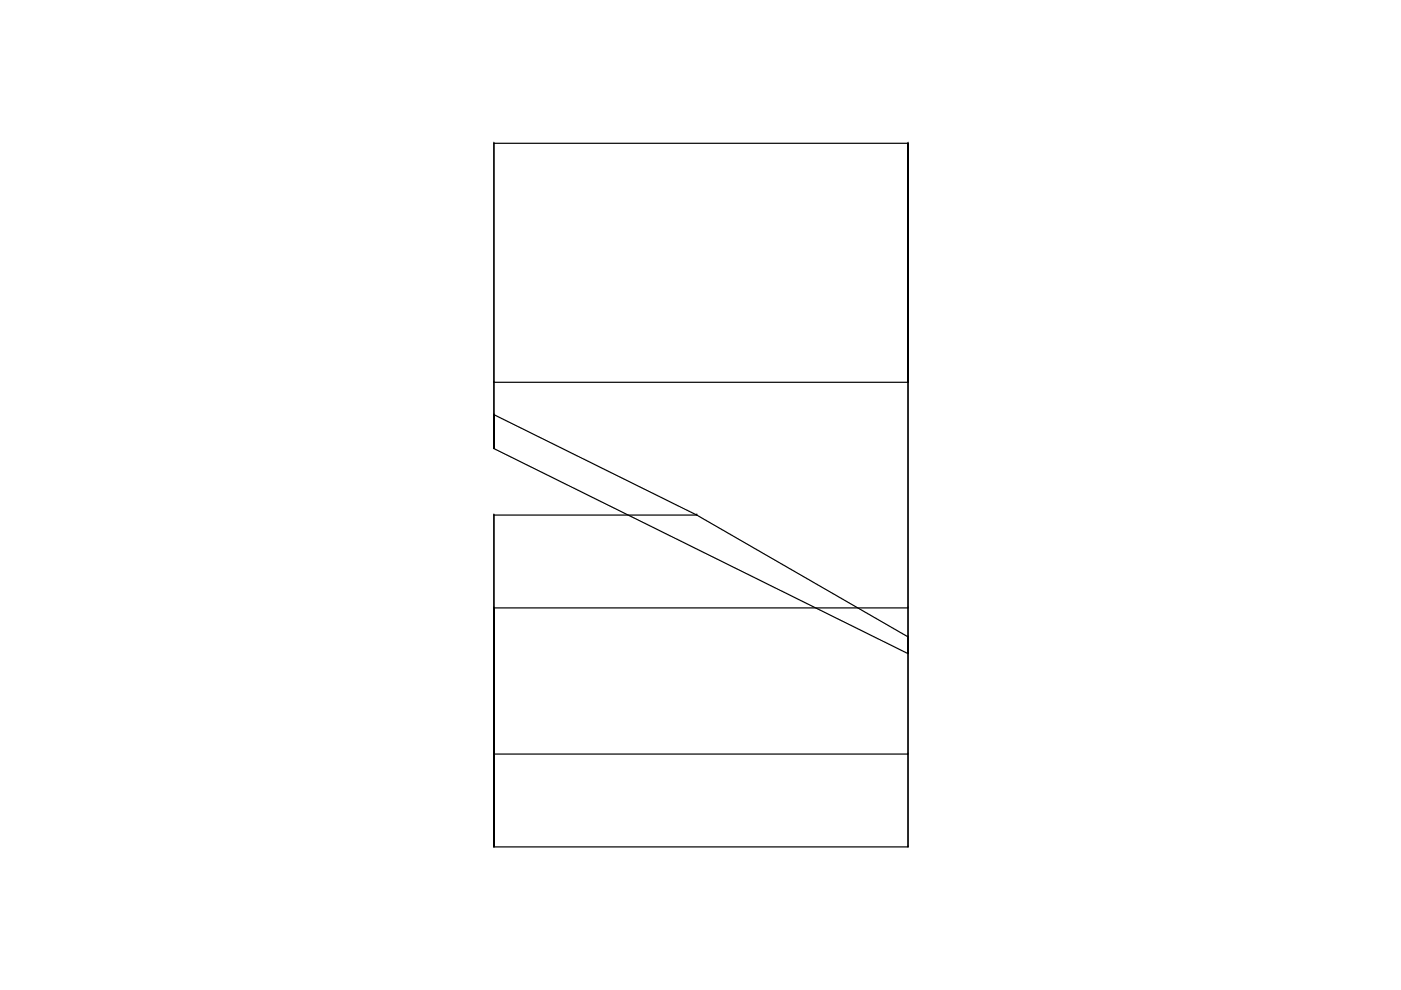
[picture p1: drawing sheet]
<svg xmlns="http://www.w3.org/2000/svg" width="297mm" height="210mm" viewBox="0 0 297 210" stroke-linecap="round" stroke-linejoin="round" font-family="sans-serif">
<!-- layer: 0 -->
<g fill="none" stroke="#000" stroke-width=".25">
<path d="M104.7 30.4v64.7v-7.2M104.7 30.4h.1M192.5 30.4h-87.8v57.5l43 21.3M192.5 30.4h.1M104.7 81.1h87.8v57.5l-87.8-43.5M104.7 87.9h.1M104.7 95.1h.1M104.7 81.1h.1M192.5 81.1v-50.7v149.2M192.5 81.1h.1M104.7 109.2h43l44.8 25.8M104.7 109.2v19.7h87.8"/>
<path d="M104.7 109.2v70.4v-50.7M104.7 109.2h.1M147.7 109.2h.1M104.7 128.9h.1M192.5 135h.1M192.5 138.6h.1M192.5 128.9h.1M192.5 135v24.9M104.7 159.9h87.8v19.7h-87.8M104.7 159.9h.1M192.5 159.9h.1M104.7 179.6h.1"/>
<path d="M192.5 179.6h.1"/>
</g>
</svg>
